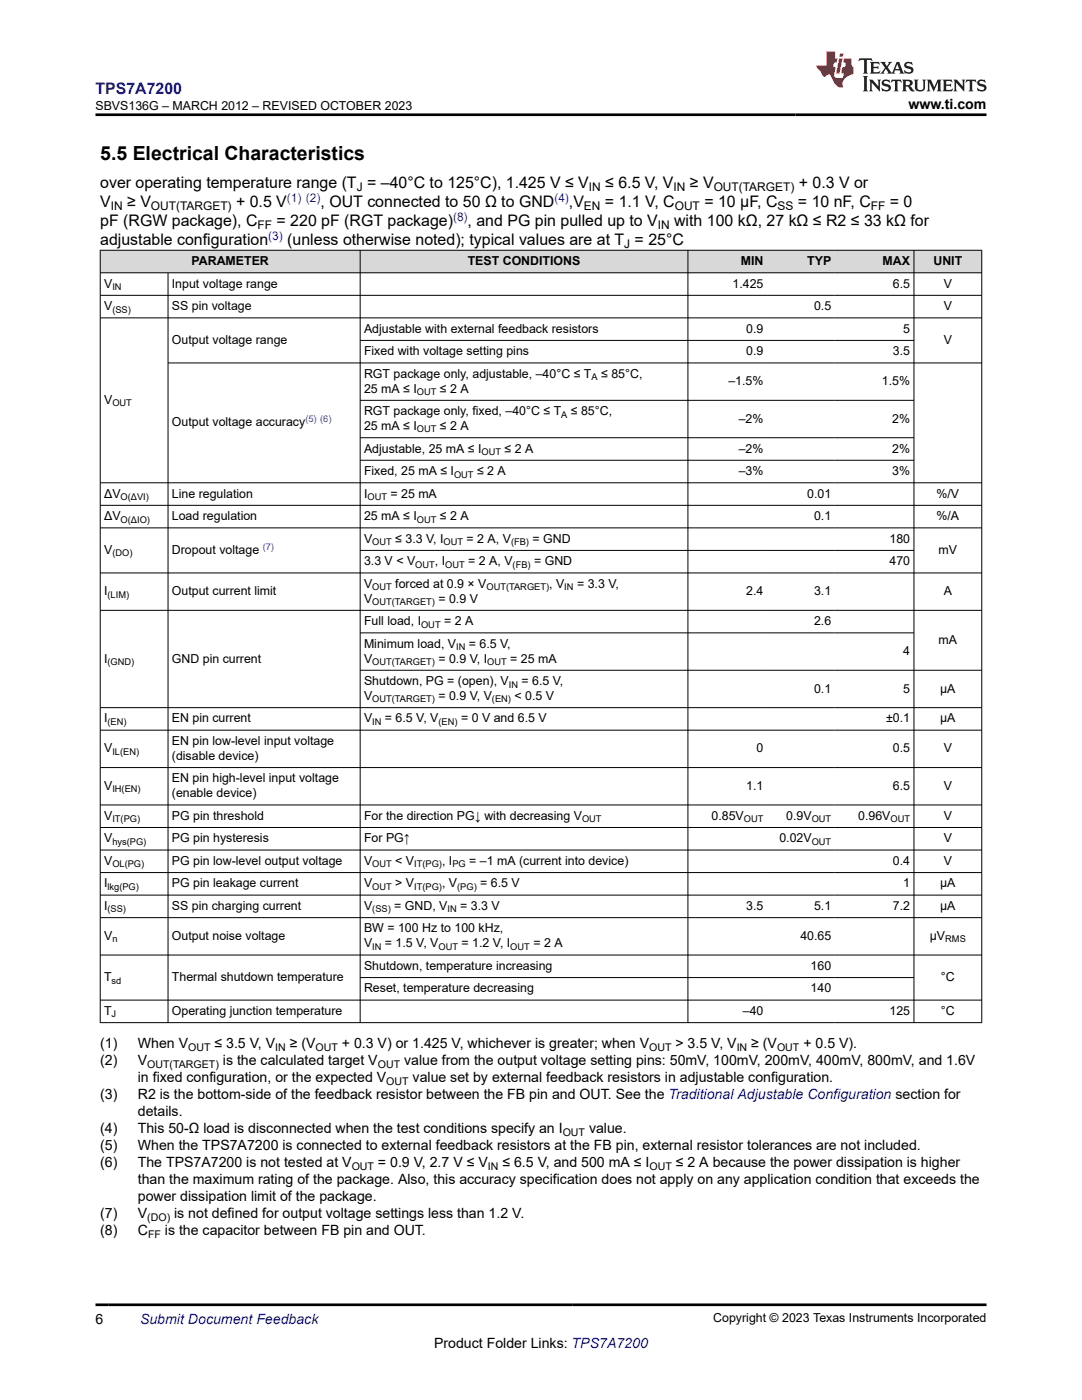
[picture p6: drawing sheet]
<svg xmlns="http://www.w3.org/2000/svg" width="216mm" height="279mm" viewBox="0 0 216 279" stroke-linecap="round" stroke-linejoin="round" font-family="sans-serif">
<defs><g id="words">
<text font-size="3.9" x="20" y="32">5.5 Electrical Characteristics</text>
<text font-size="3.2" fill="#00f" x="19" y="18.7">TPS7A7200</text>
<g font-size="3.2">
<text x="20" y="37.5">over operating temperature range (T = –40°C to 125°C), 1.425 V ≤ V</text>
<text x="20" y="41.3">V</text>
<text x="25.4" y="41.3">≥ V</text>
<text x="47.1" y="41.3">+ 0.5 V</text>
<text x="64" y="41.3">, OUT connected to 50 Ω to GND</text>
<text x="113.5" y="41.3">,V</text>
<text x="120.7" y="41.3">= 1.1 V, C</text>
<text x="120.8" y="37.5">≤ 6.5 V, V</text>
<text x="137.7" y="37.5">≥ V</text>
<text x="140.5" y="41.3">= 10 μF, C</text>
<text x="159.2" y="41.3">= 10 nF, C</text>
<text x="159.4" y="37.5">+ 0.3 V or</text>
<text x="177.6" y="41.3">= 0</text>
<text x="20" y="45.1">pF (RGW package), C</text>
<text x="55.2" y="45.1">= 220 pF (RGT package)</text>
<text x="93.3" y="45.1">, and PG pin pulled up to V</text>
<text x="134.5" y="45.1">with 100 kΩ, 27 kΩ ≤ R2 ≤ 33 kΩ for</text>
<text x="20" y="48.9">adjustable configuration</text>
<text x="57.3" y="48.9">(unless otherwise noted); typical values are at T = 25°C</text>
</g>
<g font-size="2.8">
<text x="181.3" y="21.8">www.ti.com</text>
<text x="20" y="209.2">(1)</text>
<text x="27.5" y="209.2">When V</text>
<text x="42.8" y="209.2">≤ 3.5 V, V</text>
<text x="57.8" y="209.2">≥ (V</text>
<text x="68.2" y="209.2">+ 0.3 V) or 1.425 V, whichever is greater; when V</text>
<text x="134.8" y="209.2">&gt; 3.5 V, V</text>
<text x="149.9" y="209.2">≥ (V</text>
<text x="160.3" y="209.2">+ 0.5 V).</text>
<text x="20" y="212.6">(2)</text>
<text x="27.5" y="212.6">V</text>
<text x="44.5" y="212.6">is the calculated target V</text>
<text x="80.6" y="212.6">value from the output voltage setting pins: 50mV, 100mV, 200mV, 400mV, 800mV, and 1.6V</text>
<text x="20" y="219.4">(3)</text>
<text x="27.5" y="219.4">R2 is the bottom-side of the feedback resistor between the FB pin and OUT. See the Traditional Adjustable Configuration section for</text>
<text x="27.5" y="216">in fixed configuration, or the expected V</text>
<text x="82.3" y="216">value set by external feedback resistors in adjustable configuration.</text>
<text x="20" y="226.2">(4)</text>
<text x="27.5" y="222.8">details.</text>
<text x="27.5" y="226.2">This 50-Ω load is disconnected when the test conditions specify an I</text>
<text x="117.5" y="226.2">value.</text>
<text x="20" y="229.6">(5)</text>
<text x="20" y="232.9">(6)</text>
<text x="27.5" y="229.6">When the TPS7A7200 is connected to external feedback resistors at the FB pin, external resistor tolerances are not included.</text>
<text x="27.5" y="232.9">The TPS7A7200 is not tested at V</text>
<text x="75.4" y="232.9">= 0.9 V, 2.7 V ≤ V</text>
<text x="100.2" y="232.9">≤ 6.5 V, and 500 mA ≤ I</text>
<text x="134.9" y="232.9">≤ 2 A because the power dissipation is higher</text>
<text x="27.5" y="236.3">than the maximum rating of the package. Also, this accuracy specification does not apply on any application condition that exceeds the</text>
<text x="27.5" y="239.7">power dissipation limit of the package.</text>
<text x="20" y="243.1">(7)</text>
<text x="27.5" y="243.1">V</text>
<text x="34.8" y="243.1">is not defined for output voltage settings less than 1.2 V.</text>
<text x="20" y="246.5">(8)</text>
<text x="27.5" y="246.5">C</text>
<text x="32.9" y="246.5">is the capacitor between FB pin and OUT.</text>
<text x="19" y="264.2">6</text>
<text x="86.6" y="269">Product Folder Links: TPS7A7200</text>
</g>
<text font-size="2.8" fill="#00f" x="27.9" y="264.2">Submit Document Feedback</text>
<g font-size="2.5">
<text x="19.1" y="21.9">SBVS136G – MARCH 2012 – REVISED OCTOBER 2023</text>
<text x="38.2" y="52.9">PARAMETER</text>
<text x="93.3" y="52.9">TEST CONDITIONS</text>
<text x="147.8" y="52.9">MIN</text>
<text x="161.1" y="52.9">TYP</text>
<text x="176.1" y="52.9">MAX</text>
<text x="186.3" y="52.9">UNIT</text>
<text x="20.8" y="57.4">V</text>
<text x="34.3" y="57.4">Input voltage range</text>
<text x="146.2" y="57.4">1.425</text>
<text x="178.2" y="57.4">6.5</text>
<text x="188.3" y="57.4">V</text>
<text x="20.8" y="61.9">V</text>
<text x="34.3" y="61.9">SS pin voltage</text>
<text x="162.4" y="61.9">0.5</text>
<text x="188.3" y="61.9">V</text>
<text x="34.3" y="68.6">Output voltage range</text>
<text x="72.6" y="66.4">Adjustable with external feedback resistors</text>
<text x="72.6" y="70.9">Fixed with voltage setting pins</text>
<text x="148.9" y="66.4">0.9</text>
<text x="148.9" y="70.9">0.9</text>
<text x="178.2" y="70.9">3.5</text>
<text x="180.2" y="66.4">5</text>
<text x="188.3" y="68.6">V</text>
<text x="72.6" y="75.4">RGT package only, adjustable, –40°C ≤ T</text>
<text x="120" y="75.4">≤ 85°C,</text>
<text x="145.3" y="76.9">–1.5%</text>
<text x="176" y="76.9">1.5%</text>
<text x="20.8" y="80.6">V</text>
<text x="72.6" y="78.4">25 mA ≤ I</text>
<text x="72.6" y="82.9">RGT package only, fixed, –40°C ≤ T</text>
<text x="87.8" y="78.4">≤ 2 A</text>
<text x="113.9" y="82.9">≤ 85°C,</text>
<text x="34.3" y="85.1">Output voltage accuracy</text>
<text x="72.6" y="85.8">25 mA ≤ I</text>
<text x="87.8" y="85.8">≤ 2 A</text>
<text x="147.4" y="84.3">–2%</text>
<text x="178" y="84.3">2%</text>
<text x="72.6" y="90.3">Adjustable, 25 mA ≤ I</text>
<text x="72.6" y="94.8">Fixed, 25 mA ≤ I</text>
<text x="95.2" y="94.8">≤ 2 A</text>
<text x="100.7" y="90.3">≤ 2 A</text>
<text x="147.4" y="90.3">–2%</text>
<text x="147.4" y="94.8">–3%</text>
<text x="178" y="90.3">2%</text>
<text x="178" y="94.8">3%</text>
<text x="20.8" y="99.3">ΔV</text>
<text x="34.3" y="99.3">Line regulation</text>
<text x="72.6" y="99.3">I</text>
<text x="77.9" y="99.3">= 25 mA</text>
<text x="161.1" y="99.3">0.01</text>
<text x="186.9" y="99.3">%/V</text>
<text x="20.8" y="103.8">ΔV</text>
<text x="34.3" y="103.8">Load regulation</text>
<text x="72.6" y="103.8">25 mA ≤ I</text>
<text x="87.8" y="103.8">≤ 2 A</text>
<text x="162.4" y="103.8">0.1</text>
<text x="186.9" y="103.8">%/A</text>
<text x="20.8" y="110.6">V</text>
<text x="34.3" y="110.6">Dropout voltage</text>
<text x="72.6" y="108.3">V</text>
<text x="72.6" y="112.8">3.3 V &lt; V</text>
<text x="78.9" y="108.3">≤ 3.3 V, I</text>
<text x="86.8" y="112.8">, I</text>
<text x="93.1" y="108.3">= 2 A, V</text>
<text x="93.4" y="112.8">= 2 A, V</text>
<text x="106.3" y="108.3">= GND</text>
<text x="106.6" y="112.8">= GND</text>
<text x="177.5" y="108.3">180</text>
<text x="177.5" y="112.8">470</text>
<text x="187.3" y="110.6">mV</text>
<text x="20.8" y="118.8">I</text>
<text x="34.3" y="118.8">Output current limit</text>
<text x="72.6" y="117.3">V</text>
<text x="78.9" y="117.3">forced at 0.9 × V</text>
<text x="109.6" y="117.3">, V</text>
<text x="115.1" y="117.3">= 3.3 V,</text>
<text x="148.9" y="118.8">2.4</text>
<text x="162.4" y="118.8">3.1</text>
<text x="188.3" y="118.8">A</text>
<text x="72.6" y="120.3">V</text>
<text x="72.6" y="124.8">Full load, I</text>
<text x="87.5" y="120.3">= 0.9 V</text>
<text x="88.6" y="124.8">= 2 A</text>
<text x="162.4" y="124.8">2.6</text>
<text x="72.6" y="129.3">Minimum load, V</text>
<text x="93.6" y="129.3">= 6.5 V,</text>
<text x="180.2" y="130.7">4</text>
<text x="187.3" y="128.5">mA</text>
<text x="20.8" y="132.2">I</text>
<text x="34.3" y="132.2">GND pin current</text>
<text x="72.6" y="132.2">V</text>
<text x="72.6" y="136.7">Shutdown, PG = (open), V</text>
<text x="87.5" y="132.2">= 0.9 V, I</text>
<text x="101.8" y="132.2">= 25 mA</text>
<text x="104.1" y="136.7">= 6.5 V,</text>
<text x="72.6" y="139.7">V</text>
<text x="87.5" y="139.7">= 0.9 V, V</text>
<text x="102.7" y="139.7">&lt; 0.5 V</text>
<text x="162.4" y="138.2">0.1</text>
<text x="180.2" y="138.2">5</text>
<text x="187.6" y="138.2">μA</text>
<text x="20.8" y="144.2">I</text>
<text x="34.3" y="144.2">EN pin current</text>
<text x="34.3" y="148.7">EN pin low-level input voltage</text>
<text x="72.6" y="144.2">V</text>
<text x="76.8" y="144.2">= 6.5 V, V</text>
<text x="92" y="144.2">= 0 V and 6.5 V</text>
<text x="176.8" y="144.2">±0.1</text>
<text x="187.6" y="144.2">μA</text>
<text x="20.8" y="150.2">V</text>
<text x="34.3" y="151.6">(disable device)</text>
<text x="151" y="150.2">0</text>
<text x="178.2" y="150.2">0.5</text>
<text x="188.3" y="150.2">V</text>
<text x="20.8" y="157.6">V</text>
<text x="34.3" y="156.1">EN pin high-level input voltage</text>
<text x="34.3" y="159.1">(enable device)</text>
<text x="148.9" y="157.6">1.1</text>
<text x="178.2" y="157.6">6.5</text>
<text x="188.3" y="157.6">V</text>
<text x="20.8" y="163.6">V</text>
<text x="34.3" y="163.6">PG pin threshold</text>
<text x="72.6" y="163.6">For the direction PG↓ with decreasing V</text>
<text x="142" y="163.6">0.85V</text>
<text x="156.9" y="163.6">0.9V</text>
<text x="171.2" y="163.6">0.96V</text>
<text x="188.3" y="163.6">V</text>
<text x="20.8" y="168.1">V</text>
<text x="20.8" y="172.6">V</text>
<text x="34.3" y="168.1">PG pin hysteresis</text>
<text x="34.3" y="172.6">PG pin low-level output voltage</text>
<text x="72.6" y="168.1">For PG↑</text>
<text x="72.6" y="172.6">V</text>
<text x="78.9" y="172.6">&lt; V</text>
<text x="88.2" y="172.6">, I</text>
<text x="93.6" y="172.6">= –1 mA (current into device)</text>
<text x="155.5" y="168.1">0.02V</text>
<text x="178.2" y="172.6">0.4</text>
<text x="188.3" y="168.1">V</text>
<text x="188.3" y="172.6">V</text>
<text x="20.8" y="177.1">I</text>
<text x="34.3" y="177.1">PG pin leakage current</text>
<text x="72.6" y="177.1">V</text>
<text x="78.9" y="177.1">&gt; V</text>
<text x="88.2" y="177.1">, V</text>
<text x="95.8" y="177.1">= 6.5 V</text>
<text x="180.2" y="177.1">1</text>
<text x="187.6" y="177.1">μA</text>
<text x="20.8" y="181.6">I</text>
<text x="34.3" y="181.6">SS pin charging current</text>
<text x="72.6" y="181.6">V</text>
<text x="78.7" y="181.6">= GND, V</text>
<text x="91.8" y="181.6">= 3.3 V</text>
<text x="148.9" y="181.6">3.5</text>
<text x="162.4" y="181.6">5.1</text>
<text x="178.2" y="181.6">7.2</text>
<text x="187.6" y="181.6">μA</text>
<text x="20.8" y="187.6">V</text>
<text x="34.3" y="187.6">Output noise voltage</text>
<text x="72.6" y="186.1">BW = 100 Hz to 100 kHz,</text>
<text x="72.6" y="189.1">V</text>
<text x="76.8" y="189.1">= 1.5 V, V</text>
<text x="92.1" y="189.1">= 1.2 V, I</text>
<text x="106.4" y="189.1">= 2 A</text>
<text x="159.7" y="187.6">40.65</text>
<text x="185.5" y="187.6">μV</text>
<text x="20.8" y="195.8">T</text>
<text x="34.3" y="195.8">Thermal shutdown temperature</text>
<text x="72.6" y="193.6">Shutdown, temperature increasing</text>
<text x="161.8" y="193.6">160</text>
<text x="187.8" y="195.8">°C</text>
<text x="20.8" y="202.6">T</text>
<text x="34.3" y="202.6">Operating junction temperature</text>
<text x="72.6" y="198.1">Reset, temperature decreasing</text>
<text x="148.2" y="202.6">–40</text>
<text x="161.8" y="198.1">140</text>
<text x="177.5" y="202.6">125</text>
<text x="187.8" y="202.6">°C</text>
<text x="142.3" y="263.9">Copyright © 2023 Texas Instruments Incorporated</text>
</g>
<g font-size="2.4">
<text x="22.1" y="41.9">IN</text>
<text x="30.1" y="41.9">OUT(TARGET)</text>
<text x="71.2" y="38.1">J</text>
<text x="116.5" y="41.9">EN</text>
<text x="117.5" y="38.1">IN</text>
<text x="134.4" y="38.1">IN</text>
<text x="134.6" y="41.9">OUT</text>
<text x="142.4" y="38.1">OUT(TARGET)</text>
<text x="155.2" y="41.9">SS</text>
<text x="173.8" y="41.9">FF</text>
<text x="51.4" y="45.7">FF</text>
<text x="131.3" y="45.7">IN</text>
<text x="124.6" y="49.5">J</text>
</g>
<g font-size="2.4" fill="#00f">
<text x="57.2" y="40.2">(1) (2)</text>
<text x="110.6" y="40.2">(4)</text>
<text x="53.5" y="47.8">(3)</text>
<text x="90.4" y="44">(8)</text>
</g>
<g font-size="2.1">
<text x="37.5" y="209.8">OUT</text>
<text x="54.9" y="209.8">IN</text>
<text x="63" y="209.8">OUT</text>
<text x="129.5" y="209.8">OUT</text>
<text x="147" y="209.8">IN</text>
<text x="155" y="209.8">OUT</text>
<text x="29.4" y="213.2">OUT(TARGET)</text>
<text x="75.4" y="213.2">OUT</text>
<text x="77.1" y="216.6">OUT</text>
<text x="112.3" y="226.7">OUT</text>
<text x="70.2" y="233.5">OUT</text>
<text x="97.3" y="233.5">IN</text>
<text x="129.6" y="233.5">OUT</text>
<text x="29.4" y="243.7">(DO)</text>
<text x="29.5" y="247.1">FF</text>
</g>
<g font-size="1.9">
<text x="22.4" y="57.9">IN</text>
<text x="22.4" y="62.4">(SS)</text>
<text x="118" y="75.9">A</text>
<text x="22.4" y="81.1">OUT</text>
<text x="83.2" y="78.9">OUT</text>
<text x="112" y="83.3">A</text>
<text x="83.2" y="86.3">OUT</text>
<text x="90.6" y="95.3">OUT</text>
<text x="96.1" y="90.8">OUT</text>
<text x="24.1" y="99.8">O(ΔVI)</text>
<text x="73.3" y="99.8">OUT</text>
<text x="24.1" y="104.3">O(ΔIO)</text>
<text x="83.2" y="104.3">OUT</text>
<text x="22.4" y="111.1">(DO)</text>
<text x="74.3" y="108.8">OUT</text>
<text x="82.9" y="113.3">OUT</text>
<text x="88.5" y="108.8">OUT</text>
<text x="88.8" y="113.3">OUT</text>
<text x="102" y="108.8">(FB)</text>
<text x="102.3" y="113.3">(FB)</text>
<text x="21.5" y="119.3">(LIM)</text>
<text x="74.3" y="117.8">OUT</text>
<text x="97.1" y="117.8">OUT(TARGET)</text>
<text x="112.6" y="117.8">IN</text>
<text x="74.3" y="120.8">OUT(TARGET)</text>
<text x="84" y="125.3">OUT</text>
<text x="91" y="129.8">IN</text>
<text x="21.5" y="132.7">(GND)</text>
<text x="74.3" y="132.7">OUT(TARGET)</text>
<text x="97.2" y="132.7">OUT</text>
<text x="101.5" y="137.2">IN</text>
<text x="74.3" y="140.2">OUT(TARGET)</text>
<text x="98.2" y="140.2">(EN)</text>
<text x="21.5" y="144.7">(EN)</text>
<text x="74.3" y="144.7">IN</text>
<text x="87.5" y="144.7">(EN)</text>
<text x="22.4" y="150.7">IL(EN)</text>
<text x="22.4" y="158.1">IH(EN)</text>
<text x="22.4" y="164.1">IT(PG)</text>
<text x="116.1" y="164.1">OUT</text>
<text x="148.4" y="164.1">OUT</text>
<text x="162" y="164.1">OUT</text>
<text x="177.7" y="164.1">OUT</text>
<text x="22.4" y="168.6">hys(PG)</text>
<text x="22.4" y="173.1">OL(PG)</text>
<text x="74.3" y="173.1">OUT</text>
<text x="82.7" y="173.1">IT(PG)</text>
<text x="90.3" y="173.1">PG</text>
<text x="162" y="168.6">OUT</text>
<text x="21.5" y="177.6">lkg(PG)</text>
<text x="74.3" y="177.6">OUT</text>
<text x="82.7" y="177.6">IT(PG)</text>
<text x="91.2" y="177.6">(PG)</text>
<text x="21.5" y="182.1">(SS)</text>
<text x="74.3" y="182.1">(SS)</text>
<text x="89.3" y="182.1">IN</text>
<text x="22.4" y="188.1">n</text>
<text x="74.3" y="189.6">IN</text>
<text x="87.5" y="189.6">OUT</text>
<text x="101.8" y="189.6">OUT</text>
<text x="188.6" y="188.1">RMS</text>
<text x="22.3" y="196.3">sd</text>
<text x="22.3" y="203">J</text>
</g>
<g font-size="1.9" fill="#00f">
<text x="60.9" y="84.3">(5) (6)</text>
<text x="52.4" y="109.7">(7)</text>
</g>
</g></defs>
<g fill="#d8d8d8">
<path d="M20 49.9h175.9v4.5h-175.9z" fill-rule="evenodd"/>
<path d="M20.1 50h51.7v4.4h-51.7z" fill-rule="evenodd"/>
<path d="M71.9 50h65.3v4.4h-65.3z" fill-rule="evenodd"/>
<path d="M137.3 50h15.8v4.4h-15.8z" fill-rule="evenodd"/>
<path d="M153.1 50h13.5v4.4h-13.5z" fill-rule="evenodd"/>
<path d="M166.6 50h15.7v4.4h-15.7z" fill-rule="evenodd"/>
<path d="M182.4 50h13.4v4.4h-13.4z" fill-rule="evenodd"/>
</g>
<g fill="none" stroke="#000" stroke-width=".2">
<path d="M19.9 49.9h176.1M19.9 54.4h176.1M19.9 58.9h176.1M20 49.9v154.3M33.5 54.4v149.8M71.9 49.9v154.3M137.3 49.9v154.3M182.4 49.9v154.3M195.9 49.9v154.3M19.9 63.4h176.1M33.5 72.4h162.5M71.9 67.9h110.5"/>
<path d="M71.9 79.9h110.5M19.9 96.4h176.1M71.9 87.4h110.5M71.9 91.9h110.5M19.9 100.9h176.1M19.9 105.3h176.1M19.9 114.3h176.1M71.9 109.8h110.5M19.9 121.8h176.1M71.9 126.3h110.5M71.9 133.8h124.1M19.9 145.7h176.1"/>
<path d="M19.9 153.2h176.1M196 141.2h-176.1M19.9 160.6h176.1M19.9 165.1h176.1M19.9 169.6h176.1M19.9 174.1h176.1M19.9 178.6h176.1M19.9 183.1h176.1M19.9 190.6h176.1M19.9 199.6h176.1M71.9 195.1h110.5M19.9 204.1h176.1"/>
</g>
<path d="M171.5 11.6l-.2 .6 .5-.2h.6v.1v2.2l-.2 .4h1l-.2-.4v-2.2v-.1h.5l.5 .2-.1-.6zM173.6 12.4l.2 .3v1.6l-.2 .4h1.9l.1-.6a1.08 1.08 0 0 1-1.3 .2v-.7h.6l.4 .2v-.7l-.4 .2h-.6v-.5l.2-.2a1 1 0 0 1 1 .3l-.1-.5zM175.7 12.4l.9 1.1-1 1.2h.9l-.2-.2 .5-.8 .4 .8-.2 .2h1.6l-.2-.2 .2-.5h.9l.1 .5-.1 .2h.9l-.2-.4-.8-1.9h-.5l-.9 2.1-.9-1.1 .9-1h-.8l.2 .2-.4 .6-.4-.6 .2-.2zM179 12.8l.4 1h-.7zM180.7 12.5a.65 .65 0 0 0-.2 .7 .65 .65 0 0 0 .6 .5l.6 .1 .1 .3a.79 .79 0 0 1-.7 .4 .79 .79 0 0 1-.7-.5l.1 .7 .2-.1a.93 .93 0 0 0 1.1 0 .93 .93 0 0 0 .4-.9 1.46 1.46 0 0 0-1.2-.6l-.1-.3a1.09 1.09 0 0 1 1.2 .2l-.2-.6-.1 .1-.5-.2zM172.2 15.2l.2 .4v2.2l-.2 .4h1l-.2-.4v-2.2l.2-.4zM173.4 15.9l.2 .4v1.5l-.2 .4h.8l-.3-.4 .1-1.3 1.6 1.8v-2l.2-.4h-.7l.1 .2 .1 1.1-1.2-1.3zM176.2 16a.65 .65 0 0 0-.2 .8 .65 .65 0 0 0 .6 .4l.6 .2 .1 .2a.79 .79 0 0 1-.7 .4 .79 .79 0 0 1-.7-.5l.1 .7 .2-.1a.93 .93 0 0 0 1.1 .1 .93 .93 0 0 0 .4-1 1.46 1.46 0 0 0-1.2-.5l-.1-.4a1.09 1.09 0 0 1 1.2 .2l-.1-.6-.2 .1-.5-.1zM177.9 15.9l-.1 .6a.63 .63 0 0 1 .8-.3v1.6l-.3 .4h1l-.2-.4v-1.6a.66 .66 0 0 1 .8 .3l-.1-.6zM180 15.9l.2 .4v1.5l-.2 .4h1l-.2-.2-.1-.7h.5l.1 .2a.79 .79 0 0 0 1.2 .6l-1-.9a.61 .61 0 0 0 .6-.6 .61 .61 0 0 0-.5-.7zM180.8 16.2h.1a.47 .47 0 0 1 .5 .1 .47 .47 0 0 1 .1 .5l-.1 .1-.7 .1zM182.3 15.9l.2 .2a2.27 2.27 0 0 0 .4 2 1.04 1.04 0 0 0 1.7-.7v-1.3l.2-.2h-.8l.2 .4v1.1a.6 .6 0 0 1-.6 .6 .6 .6 0 0 1-.6-.6v-1.1l.3-.4zM184.9 15.9l.2 .4v1.5l-.2 .4h.8l-.3-.4v-1.4l.9 1.9 .9-1.9v1.4l-.3 .4h1l-.2-.4v-1.5l.2-.4h-.8l-.7 1.5-.6-1.5zM188.1 15.9l.2 .4v1.5l-.2 .4h1.9l.1-.6a1.09 1.09 0 0 1-1.3 .2v-.7h.6l.4 .2v-.6l-.4 .2h-.6v-.6l.2-.1a1.01 1.01 0 0 1 1 .3l-.1-.6zM190.2 15.9l.3 .4v1.5l-.3 .4h.8l-.2-.4v-1.3l1.6 1.8v-2l.2-.4h-.7l.2 .2v1.1l-1.2-1.3zM192.8 15.9l-.1 .6a.63 .63 0 0 1 .8-.3v1.6l-.3 .4h1l-.2-.4v-1.6a.66 .66 0 0 1 .8 .3l-.1-.6zM195.2 16a.65 .65 0 0 0-.2 .8 .65 .65 0 0 0 .6 .4l.6 .2 .2 .2a.79 .79 0 0 1-.7 .4 .79 .79 0 0 1-.7-.5l.1 .7 .2-.1a.93 .93 0 0 0 1 .1 .93 .93 0 0 0 .5-1 1.46 1.46 0 0 0-1.3-.5v-.4a1.09 1.09 0 0 1 1.2 .2l-.2-.6-.2 .1-.5-.1z" fill="#231f20"/>
<path d="M164.9 10.3v2.7h-2l.1 .4 .8 1a.95 .95 0 0 0 1 .9 .59 .59 0 0 1 .5-.4 .59 .59 0 0 1 .5 .3l.4 .8a1.59 1.59 0 0 0 2.1 1.4 1.61 1.61 0 0 1 1-2.3l1-.3-.1-1.5a1.59 1.59 0 0 1-.3-1.7h-1.5l-.2 .9h.6l-.2 .9h-.5l-.2 .9v.3l.4 .1-.1 .9h-.7a.73 .73 0 0 1-1-.7l.3-1.5h-.5l.1-.9h.5l.2-.9h-.5v-1.3zM167.4 11.6l-.6 3.1h.7l.6-3.1zM167.6 10.7l-.1 .6h.7l.1-.6z" fill="#ed1c24"/>
<path d="M19 22.9h177.8M19 260.4h177.8" fill="none" stroke="#000" stroke-width=".53"/>
<use href="#words"/>
</svg>
